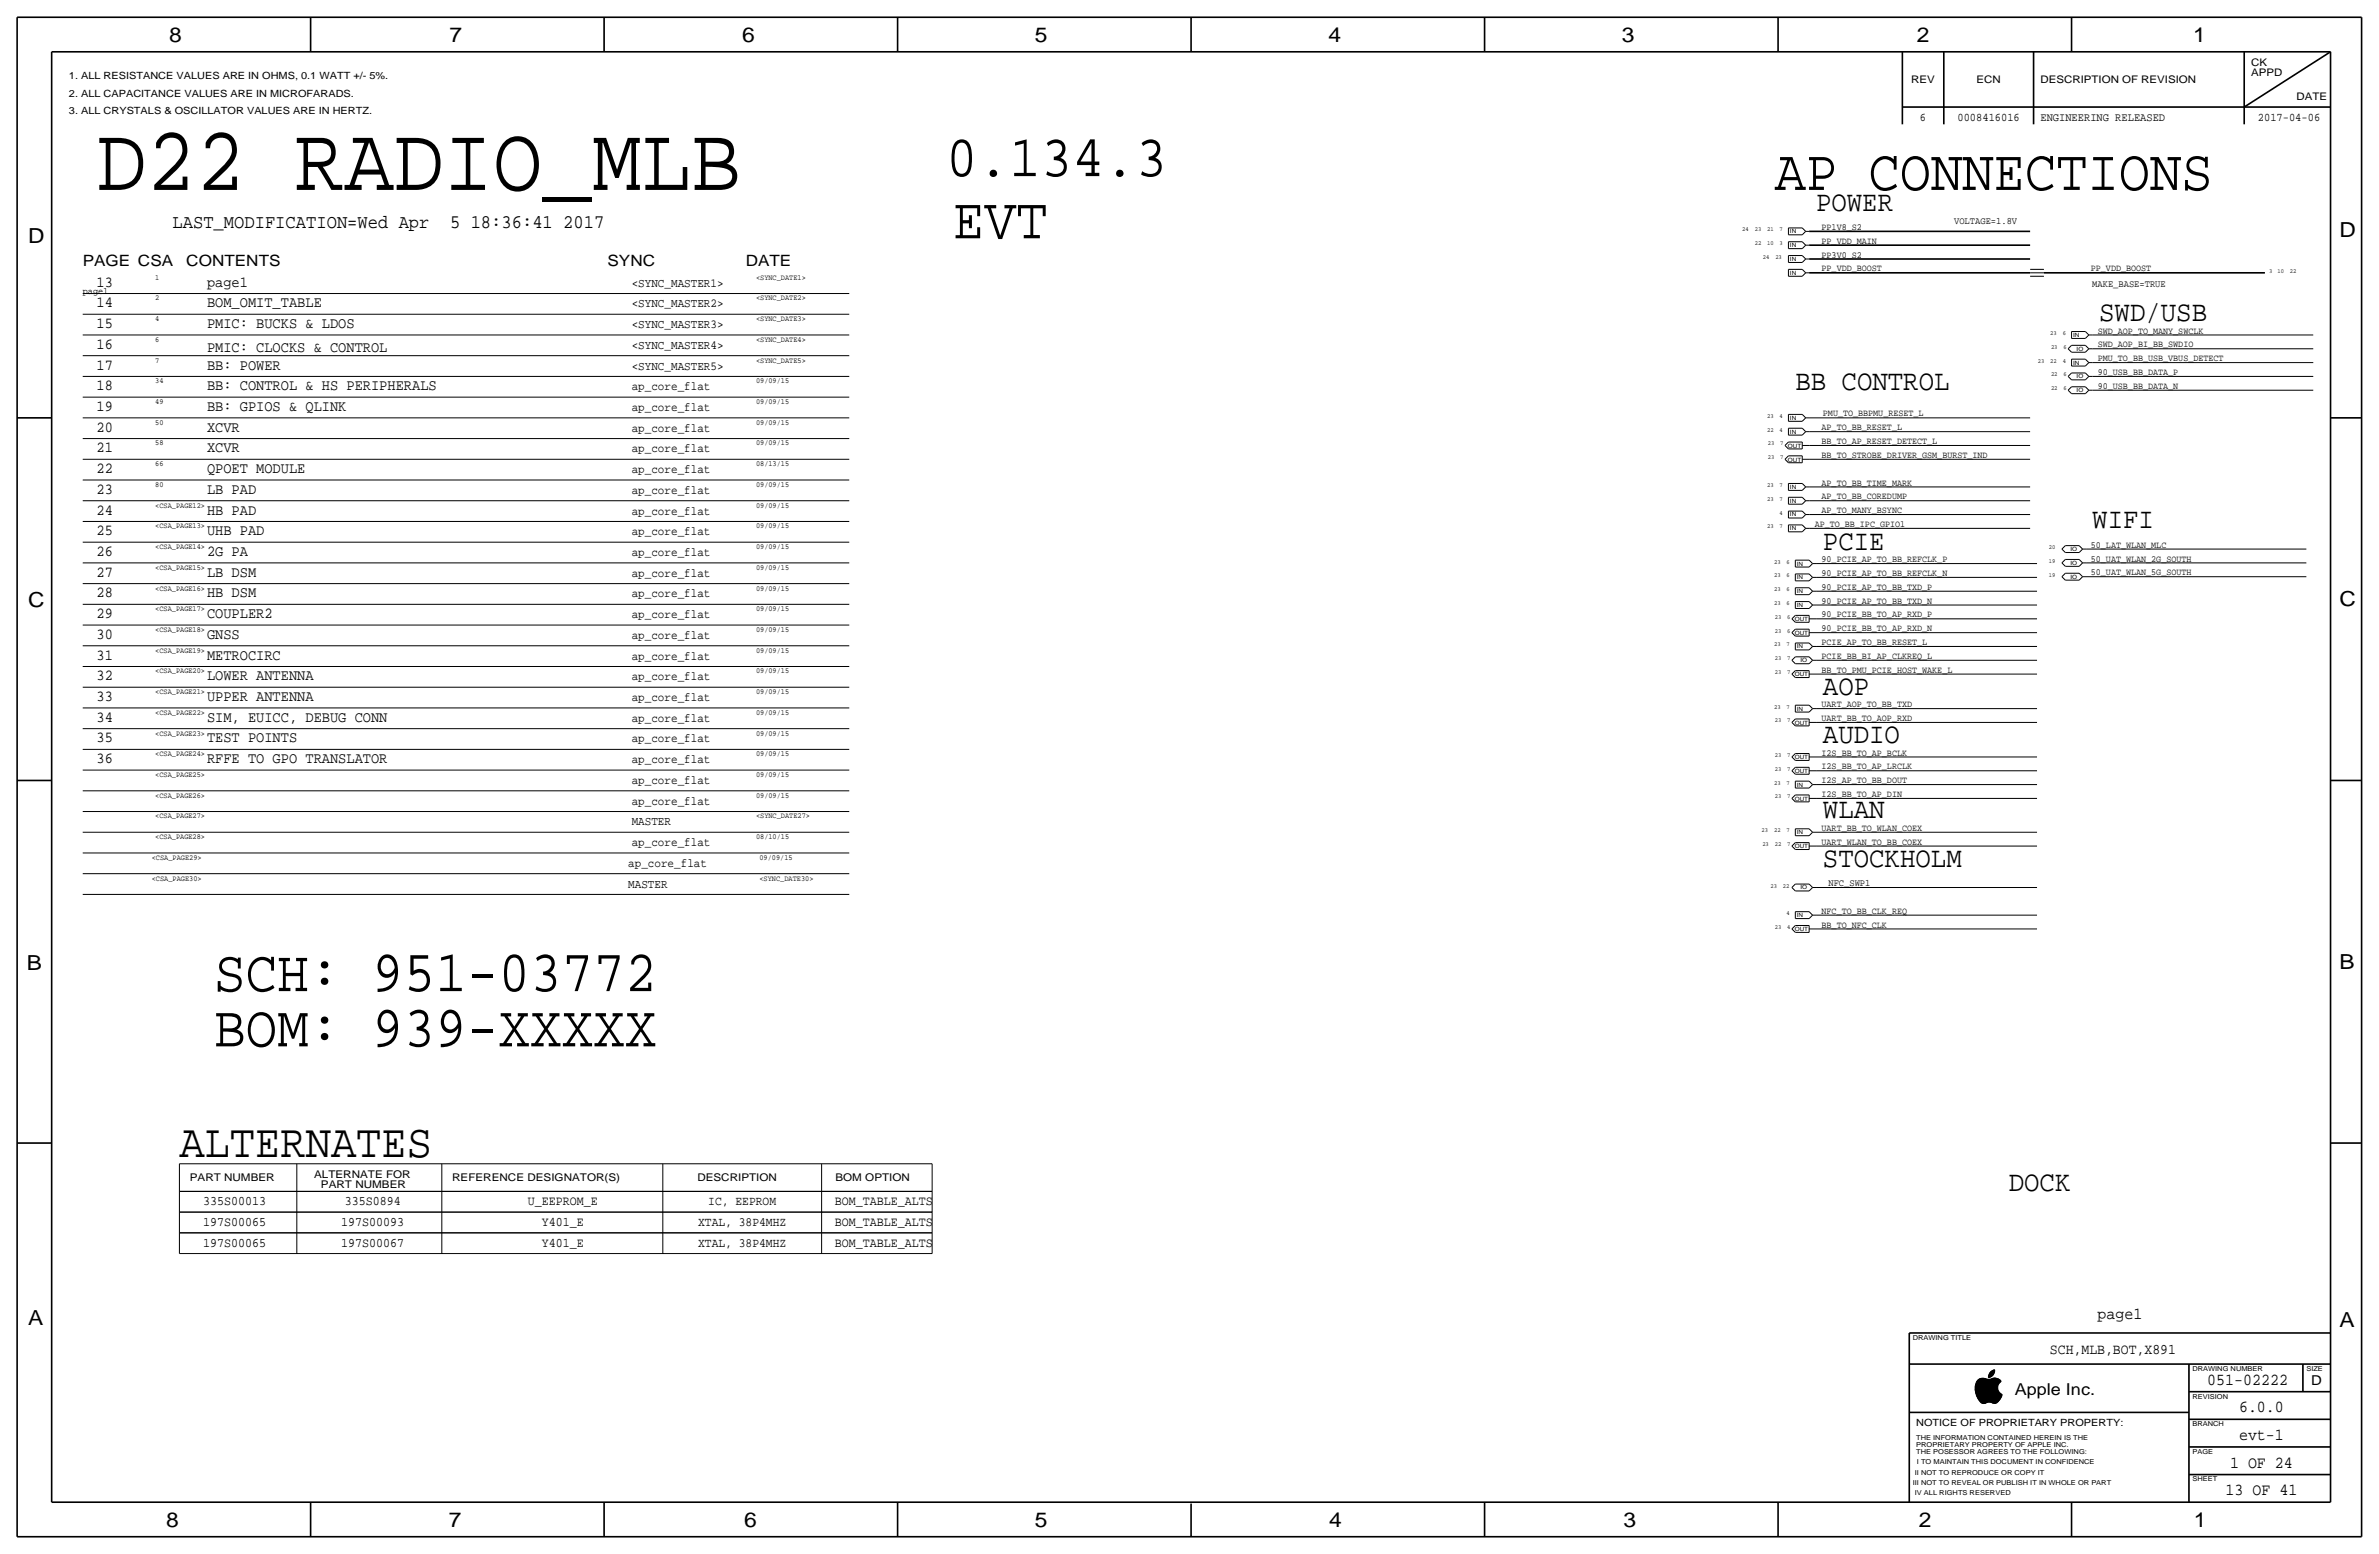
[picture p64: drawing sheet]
<svg xmlns="http://www.w3.org/2000/svg" width="875mm" height="572mm" viewBox="0 0 875 572" stroke-linecap="round" stroke-linejoin="round" font-family="sans-serif">
<defs><g id="words">
<text font-size="34.1" x="35.5" y="69.9">D22 RADIO_MLB</text>
<g font-size="21.7">
<text x="347.9" y="64.8">0.134.3</text>
<text x="350.5" y="87.6">EVT</text>
<text x="78.7" y="364.5">SCH: 951-03772</text>
<text x="78.7" y="384.8">BOM: 939-XXXXX</text>
</g>
<text font-size="21.5" x="652.7" y="69.9">AP CONNECTIONS</text>
<text font-size="17.4" x="66" y="425.5">ALTERNATES</text>
<g font-size="10.6">
<text x="668" y="77.5">POWER</text>
<text x="772.1" y="118.1">SWD/USB</text>
<text x="660.3" y="143.5">BB CONTROL</text>
<text x="769.6" y="194.3">WIFI</text>
<text x="670.5" y="202.2">PCIE</text>
<text x="670.5" y="255.5">AOP</text>
<text x="670.5" y="273.3">AUDIO</text>
<text x="670.5" y="301">WLAN</text>
<text x="670.5" y="318.8">STOCKHOLM</text>
<text x="738.8" y="438.1">DOCK</text>
</g>
<g font-size="7.6">
<text x="62.2" y="15.5">8</text>
<text x="165.3" y="15.5">7</text>
<text x="273" y="15.5">6</text>
<text x="380.7" y="15.5">5</text>
<text x="488.6" y="15.5">4</text>
<text x="596.6" y="15.5">3</text>
<text x="705.1" y="15.5">2</text>
<text x="806.7" y="15.5">1</text>
<text x="10.4" y="89.4">D</text>
<text x="860.5" y="87.1">D</text>
<text x="10.4" y="223.3">C</text>
<text x="860.5" y="222.8">C</text>
<text x="9.8" y="356.6">B</text>
<text x="860.5" y="356.4">B</text>
<text x="10.4" y="487.4">A</text>
<text x="860.5" y="488.2">A</text>
<text x="61.2" y="561.6">8</text>
<text x="165" y="561.6">7</text>
<text x="273.7" y="561.6">6</text>
<text x="380.7" y="561.6">5</text>
<text x="488.9" y="561.6">4</text>
<text x="597.1" y="561.6">3</text>
<text x="705.8" y="561.6">2</text>
<text x="806.9" y="561.6">1</text>
</g>
<g font-size="7.1">
<text x="63.4" y="83.8">LAST_MODIFICATION=Wed Apr</text>
<text x="165.6" y="83.8">5 18:36:41 2017</text>
</g>
<g font-size="6.2">
<text x="771.5" y="485.1">page1</text>
<text x="811.9" y="509.3">051-02222</text>
<text x="823.6" y="519.4">6.0.0</text>
<text x="823.6" y="529.6">evt-1</text>
<text x="820.3" y="539.8">1 OF 24</text>
<text x="818.6" y="549.9">13 OF 41</text>
</g>
<text font-size="6" x="741.1" y="512.9">Apple Inc.</text>
<g font-size="5.7">
<text x="30.4" y="97.8">PAGE CSA</text>
<text x="68.5" y="97.8">CONTENTS</text>
<text x="223.5" y="97.8">SYNC</text>
<text x="274.3" y="97.8">DATE</text>
</g>
<g font-size="5.6">
<text x="35.5" y="105.4">13</text>
<text x="76.1" y="105.4">page1</text>
<text x="35.5" y="113">14</text>
<text x="76.1" y="113">BOM_OMIT_TABLE</text>
<text x="35.5" y="120.6">15</text>
<text x="76.2" y="120.6">PMIC: BUCKS &amp; LDOS</text>
<text x="35.5" y="128.3">16</text>
<text x="76.1" y="129.5">PMIC: CLOCKS &amp; CONTROL</text>
<text x="35.5" y="135.9">17</text>
<text x="76.1" y="135.9">BB: POWER</text>
<text x="35.5" y="143.5">18</text>
<text x="76.1" y="143.5">BB: CONTROL &amp; HS PERIPHERALS</text>
<text x="35.5" y="151.1">19</text>
<text x="76.1" y="151.1">BB: GPIOS &amp; QLINK</text>
<text x="35.5" y="158.7">20</text>
<text x="76.1" y="158.8">XCVR</text>
<text x="35.5" y="166.4">21</text>
<text x="76.1" y="166.4">XCVR</text>
<text x="35.5" y="174">22</text>
<text x="76.1" y="174">QPOET MODULE</text>
<text x="35.5" y="181.6">23</text>
<text x="76.1" y="181.6">LB PAD</text>
<text x="35.5" y="189.2">24</text>
<text x="76.1" y="189.2">HB PAD</text>
<text x="35.5" y="196.9">25</text>
<text x="76.1" y="196.9">UHB PAD</text>
<text x="35.5" y="204.5">26</text>
<text x="76.1" y="204.5">2G PA</text>
<text x="35.5" y="212.1">27</text>
<text x="76.1" y="212.1">LB DSM</text>
<text x="35.5" y="219.7">28</text>
<text x="76.1" y="219.7">HB DSM</text>
<text x="35.5" y="227.3">29</text>
<text x="76.1" y="227.3">COUPLER2</text>
<text x="35.5" y="235">30</text>
<text x="76.2" y="234.9">GNSS</text>
<text x="35.5" y="242.6">31</text>
<text x="76.1" y="242.6">METROCIRC</text>
<text x="35.5" y="250.2">32</text>
<text x="76.2" y="250.2">LOWER ANTENNA</text>
<text x="35.5" y="257.8">33</text>
<text x="76.1" y="257.8">UPPER ANTENNA</text>
<text x="35.5" y="265.4">34</text>
<text x="76.2" y="265.4">SIM, EUICC, DEBUG CONN</text>
<text x="35.5" y="273.1">35</text>
<text x="76.2" y="273.1">TEST POINTS</text>
<text x="35.5" y="280.7">36</text>
<text x="76.1" y="280.7">RFFE TO GPO TRANSLATOR</text>
</g>
<text font-size="5.4" x="754" y="497.8">SCH,MLB,BOT,X891</text>
<text font-size="5" x="850.1" y="509.3">D</text>
<g font-size="4.8">
<text x="74.7" y="443.2">335S00013</text>
<text x="126.8" y="443.2">335S0894</text>
<text x="194.1" y="443.2">U_EEPROM_E</text>
<text x="307" y="443.2">BOM_TABLE_ALTS</text>
<text x="74.7" y="450.9">197S00065</text>
<text x="125.5" y="450.9">197S00093</text>
<text x="199.2" y="450.9">Y401_E</text>
<text x="307" y="450.9">BOM_TABLE_ALTS</text>
<text x="74.7" y="458.5">197S00065</text>
<text x="125.5" y="458.5">197S00067</text>
<text x="199.2" y="458.5">Y401_E</text>
<text x="307" y="458.5">BOM_TABLE_ALTS</text>
</g>
<g font-size="4.7">
<text x="260.5" y="443.2">IC, EEPROM</text>
<text x="256.8" y="450.9">XTAL, 38P4MHZ</text>
<text x="256.8" y="458.5">XTAL, 38P4MHZ</text>
</g>
<g font-size="4.5">
<text x="232.4" y="105.4">&lt;SYNC_MASTER1&gt;</text>
<text x="232.4" y="113">&lt;SYNC_MASTER2&gt;</text>
<text x="232.4" y="120.7">&lt;SYNC_MASTER3&gt;</text>
<text x="232.4" y="128.3">&lt;SYNC_MASTER4&gt;</text>
<text x="232.4" y="135.9">&lt;SYNC_MASTER5&gt;</text>
<text x="232.4" y="143.5">ap_core_flat</text>
<text x="232.4" y="151.1">ap_core_flat</text>
<text x="232.4" y="158.8">ap_core_flat</text>
<text x="232.4" y="166.4">ap_core_flat</text>
<text x="232.4" y="174">ap_core_flat</text>
<text x="232.4" y="181.6">ap_core_flat</text>
<text x="232.4" y="189.2">ap_core_flat</text>
<text x="232.4" y="196.9">ap_core_flat</text>
<text x="232.4" y="204.5">ap_core_flat</text>
<text x="232.4" y="212.1">ap_core_flat</text>
<text x="232.4" y="219.7">ap_core_flat</text>
<text x="232.4" y="227.3">ap_core_flat</text>
<text x="232.4" y="235">ap_core_flat</text>
<text x="232.4" y="242.6">ap_core_flat</text>
<text x="232.4" y="250.2">ap_core_flat</text>
<text x="232.4" y="257.8">ap_core_flat</text>
<text x="232.4" y="265.4">ap_core_flat</text>
<text x="232.4" y="273.1">ap_core_flat</text>
<text x="232.4" y="280.7">ap_core_flat</text>
<text x="232.4" y="288.3">ap_core_flat</text>
<text x="232.4" y="295.9">ap_core_flat</text>
<text x="232.4" y="303.5">MASTER</text>
<text x="232.4" y="311.2">ap_core_flat</text>
<text x="231.1" y="318.8">ap_core_flat</text>
<text x="231.1" y="326.4">MASTER</text>
</g>
<g font-size="4.3">
<text x="706.2" y="44.5">6</text>
<text x="720" y="44.5">0008416016</text>
<text x="750.5" y="44.5">ENGINEERING RELEASED</text>
<text x="830.5" y="44.5">2017-04-06</text>
</g>
<g font-size="3.9">
<text x="69.8" y="434.3">PART NUMBER</text>
<text x="115.5" y="433.1">ALTERNATE FOR</text>
<text x="118.1" y="436.9">PART NUMBER</text>
<text x="166.3" y="434.3">REFERENCE DESIGNATOR(S)</text>
<text x="256.5" y="434.3">DESCRIPTION</text>
<text x="307.3" y="434.3">BOM OPTION</text>
</g>
<g font-size="3.8">
<text x="828" y="24.1">CK</text>
<text x="828" y="27.9">APPD</text>
<text x="703" y="30.5">REV</text>
<text x="727" y="30.5">ECN</text>
<text x="750.5" y="30.5">DESCRIPTION OF REVISION</text>
<text x="844.7" y="36.8">DATE</text>
</g>
<g font-size="3.7">
<text x="25.3" y="29.2">1. ALL RESISTANCE VALUES ARE IN OHMS, 0.1 WATT +/- 5%.</text>
<text x="25.3" y="35.6">2. ALL CAPACITANCE VALUES ARE IN MICROFARADS.</text>
<text x="25.3" y="41.9">3. ALL CRYSTALS &amp; OSCILLATOR VALUES ARE IN HERTZ.</text>
<text x="704.8" y="524.5">NOTICE OF PROPRIETARY PROPERTY:</text>
</g>
<g font-size="3.6">
<text x="718.8" y="82.6">VOLTAGE=1.8V</text>
<text x="769.6" y="105.4">MAKE_BASE=TRUE</text>
<text x="672.5" y="325.9">NFC_SWP1</text>
</g>
<g font-size="3.5">
<text x="670" y="89.7">PP_VDD_MAIN</text>
<text x="670" y="84.6">PP1V8_S2</text>
<text x="670" y="94.7">PP3V0_S2</text>
<text x="670" y="99.8">PP_VDD_BOOST</text>
<text x="769.1" y="99.8">PP_VDD_BOOST</text>
<text x="30.4" y="108">page1</text>
<text x="771.6" y="122.7">SWD_AOP_TO_MANY_SWCLK</text>
<text x="771.6" y="127.8">SWD_AOP_BI_BB_SWDIO</text>
<text x="771.6" y="137.9">90_USB_BB_DATA_P</text>
<text x="771.6" y="132.8">PMU_TO_BB_USB_VBUS_DETECT</text>
<text x="771.6" y="143">90_USB_BB_DATA_N</text>
<text x="670.5" y="153.2">PMU_TO_BBPMU_RESET_L</text>
<text x="670" y="158.2">AP_TO_BB_RESET_L</text>
<text x="670" y="163.3">BB_TO_AP_RESET_DETECT_L</text>
<text x="670" y="168.4">BB_TO_STROBE_DRIVER_GSM_BURST_IND</text>
<text x="670" y="178.6">AP_TO_BB_TIME_MARK</text>
<text x="670" y="183.6">AP_TO_BB_COREDUMP</text>
<text x="670" y="188.7">AP_TO_MANY_BSYNC</text>
<text x="667.5" y="193.8">AP_TO_BB_IPC_GPIO1</text>
<text x="769.1" y="201.4">50_LAT_WLAN_MLC</text>
<text x="670" y="206.8">90_PCIE_AP_TO_BB_REFCLK_P</text>
<text x="769.1" y="206.5">50_UAT_WLAN_2G_SOUTH</text>
<text x="670" y="211.8">90_PCIE_AP_TO_BB_REFCLK_N</text>
<text x="769.1" y="211.6">50_UAT_WLAN_5G_SOUTH</text>
<text x="670" y="222">90_PCIE_AP_TO_BB_TXD_N</text>
<text x="670" y="216.9">90_PCIE_AP_TO_BB_TXD_P</text>
<text x="670" y="227.1">90_PCIE_BB_TO_AP_RXD_P</text>
<text x="670" y="232.2">90_PCIE_BB_TO_AP_RXD_N</text>
<text x="670" y="237.2">PCIE_AP_TO_BB_RESET_L</text>
<text x="670" y="242.3">PCIE_BB_BI_AP_CLKREQ_L</text>
<text x="670" y="247.4">BB_TO_PMU_PCIE_HOST_WAKE_L</text>
<text x="670" y="260.1">UART_AOP_TO_BB_TXD</text>
<text x="670" y="265.2">UART_BB_TO_AOP_RXD</text>
<text x="670" y="277.9">I2S_BB_TO_AP_BCLK</text>
<text x="670" y="283">I2S_BB_TO_AP_LRCLK</text>
<text x="670" y="293.1">I2S_BB_TO_AP_DIN</text>
<text x="670" y="288">I2S_AP_TO_BB_DOUT</text>
<text x="670" y="305.6">UART_BB_TO_WLAN_COEX</text>
<text x="670" y="310.6">UART_WLAN_TO_BB_COEX</text>
<text x="670" y="341.1">BB_TO_NFC_CLK</text>
<text x="670" y="336">NFC_TO_BB_CLK_REQ</text>
</g>
<g font-size="2.9">
<text x="57.1" y="102.9">1</text>
<text x="278.1" y="102.9">&lt;SYNC_DATE1&gt;</text>
<text x="57.1" y="110.5">2</text>
<text x="278.1" y="110.5">&lt;SYNC_DATE2&gt;</text>
<text x="57.1" y="118.1">4</text>
<text x="278.1" y="118.1">&lt;SYNC_DATE3&gt;</text>
<text x="57.1" y="125.7">6</text>
<text x="278.1" y="125.7">&lt;SYNC_DATE4&gt;</text>
<text x="57.1" y="133.4">7</text>
<text x="278.1" y="133.4">&lt;SYNC_DATE5&gt;</text>
<text x="57.1" y="141">34</text>
<text x="278.1" y="141">09/09/15</text>
<text x="57.1" y="148.6">49</text>
<text x="278.1" y="148.6">09/09/15</text>
<text x="57.1" y="156.2">50</text>
<text x="278.1" y="156.2">09/09/15</text>
<text x="57.1" y="163.8">58</text>
<text x="278.1" y="163.8">09/09/15</text>
<text x="57.1" y="171.4">66</text>
<text x="278.1" y="171.5">08/13/15</text>
<text x="57.1" y="179.1">80</text>
<text x="278.1" y="179.1">09/09/15</text>
<text x="57.1" y="186.7">&lt;CSA_PAGE12&gt;</text>
<text x="278.1" y="186.7">09/09/15</text>
<text x="57.1" y="194.3">&lt;CSA_PAGE13&gt;</text>
<text x="278.1" y="194.3">09/09/15</text>
<text x="57.1" y="201.9">&lt;CSA_PAGE14&gt;</text>
<text x="278.1" y="201.9">09/09/15</text>
<text x="57.1" y="209.6">&lt;CSA_PAGE15&gt;</text>
<text x="278.1" y="209.6">09/09/15</text>
<text x="57.1" y="217.2">&lt;CSA_PAGE16&gt;</text>
<text x="278.1" y="217.2">09/09/15</text>
<text x="57.1" y="224.8">&lt;CSA_PAGE17&gt;</text>
<text x="278.1" y="224.8">09/09/15</text>
<text x="57.1" y="232.4">&lt;CSA_PAGE18&gt;</text>
<text x="278.1" y="232.4">09/09/15</text>
<text x="57.1" y="240">&lt;CSA_PAGE19&gt;</text>
<text x="278.1" y="240">09/09/15</text>
<text x="57.1" y="247.7">&lt;CSA_PAGE20&gt;</text>
<text x="278.1" y="247.7">09/09/15</text>
<text x="57.1" y="255.3">&lt;CSA_PAGE21&gt;</text>
<text x="278.1" y="255.3">09/09/15</text>
<text x="57.1" y="262.9">&lt;CSA_PAGE22&gt;</text>
<text x="278.1" y="262.9">09/09/15</text>
<text x="57.1" y="270.5">&lt;CSA_PAGE23&gt;</text>
<text x="278.1" y="270.5">09/09/15</text>
<text x="57.1" y="278.1">&lt;CSA_PAGE24&gt;</text>
<text x="278.1" y="278.1">09/09/15</text>
<text x="57.1" y="285.8">&lt;CSA_PAGE25&gt;</text>
<text x="278.1" y="285.8">09/09/15</text>
<text x="57.1" y="293.4">&lt;CSA_PAGE26&gt;</text>
<text x="278.1" y="293.4">09/09/15</text>
<text x="57.1" y="301">&lt;CSA_PAGE27&gt;</text>
<text x="278.1" y="301">&lt;SYNC_DATE27&gt;</text>
<text x="57.1" y="308.6">&lt;CSA_PAGE28&gt;</text>
<text x="278.1" y="308.6">08/10/15</text>
<text x="55.8" y="316.2">&lt;CSA_PAGE29&gt;</text>
<text x="279.3" y="316.2">09/09/15</text>
<text x="55.8" y="323.9">&lt;CSA_PAGE30&gt;</text>
<text x="279.3" y="323.9">&lt;SYNC_DATE30&gt;</text>
</g>
<g font-size="2.5">
<text x="703.5" y="492.8">DRAWING TITLE</text>
<text x="806.4" y="504.2">DRAWING NUMBER</text>
<text x="848.3" y="504.2">SIZE</text>
<text x="806.4" y="514.4">REVISION</text>
<text x="806.4" y="524.5">BRANCH</text>
<text x="704.8" y="532.1">PROPRIETARY PROPERTY OF APPLE INC.</text>
<text x="704.8" y="529.6">THE INFORMATION CONTAINED HEREIN IS THE</text>
<text x="704.8" y="534.7">THE POSESSOR AGREES TO THE FOLLOWING:</text>
<text x="705.1" y="538.5">I TO MAINTAIN THIS DOCUMENT IN CONFIDENCE</text>
<text x="806.4" y="534.7">PAGE</text>
<text x="704.3" y="542.3">II NOT TO REPRODUCE OR COPY IT</text>
<text x="806.4" y="544.8">SHEET</text>
<text x="703.5" y="546.1">III NOT TO REVEAL OR PUBLISH IT IN WHOLE OR PART</text>
<text x="704.3" y="549.9">IV ALL RIGHTS RESERVED</text>
</g>
<g font-size="2.3">
<text x="640.9" y="85.1">24</text>
<text x="645.4" y="85.1">23</text>
<text x="650" y="85.1">21</text>
<text x="654.6" y="85.1">7</text>
<text x="645.4" y="90.2">22</text>
<text x="648.4" y="95.2">24</text>
<text x="650" y="90.2">10</text>
<text x="653" y="95.2">23</text>
<text x="654.6" y="90.2">3</text>
<text x="834.6" y="100.3">3</text>
<text x="837.7" y="100.3">10</text>
<text x="842.2" y="100.3">22</text>
<text x="754.1" y="123.2">23</text>
<text x="758.7" y="123.2">6</text>
<text x="754.4" y="128.3">23</text>
<text x="759" y="128.3">6</text>
<text x="749.6" y="133.3">23</text>
<text x="754.1" y="133.3">22</text>
<text x="758.7" y="133.3">4</text>
<text x="754.4" y="143.5">22</text>
<text x="754.4" y="138.4">22</text>
<text x="759" y="143.5">6</text>
<text x="759" y="138.4">6</text>
<text x="650" y="153.7">23</text>
<text x="654.6" y="153.7">4</text>
<text x="650" y="158.7">22</text>
<text x="654.6" y="158.7">4</text>
<text x="650.2" y="163.8">23</text>
<text x="654.8" y="163.8">7</text>
<text x="650.2" y="168.9">23</text>
<text x="654.8" y="168.9">7</text>
<text x="650" y="179.1">23</text>
<text x="654.6" y="179.1">7</text>
<text x="650" y="184.1">23</text>
<text x="654.6" y="184.1">7</text>
<text x="654.6" y="189.2">4</text>
<text x="650" y="194.3">23</text>
<text x="654.6" y="194.3">7</text>
<text x="753.6" y="201.9">20</text>
<text x="652.5" y="207.3">23</text>
<text x="657.1" y="207.3">6</text>
<text x="753.6" y="207">19</text>
<text x="652.5" y="212.3">23</text>
<text x="657.1" y="212.3">6</text>
<text x="753.6" y="212.1">19</text>
<text x="652.5" y="217.4">23</text>
<text x="657.1" y="217.4">6</text>
<text x="652.5" y="222.5">23</text>
<text x="652.8" y="227.6">23</text>
<text x="657.1" y="222.5">6</text>
<text x="657.4" y="227.6">6</text>
<text x="652.8" y="232.7">23</text>
<text x="657.4" y="232.7">6</text>
<text x="652.5" y="237.7">23</text>
<text x="657.1" y="237.7">7</text>
<text x="652.8" y="242.8">23</text>
<text x="657.4" y="242.8">7</text>
<text x="652.8" y="247.9">23</text>
<text x="657.4" y="247.9">7</text>
<text x="652.5" y="260.6">23</text>
<text x="657.1" y="260.6">7</text>
<text x="652.8" y="265.7">23</text>
<text x="657.4" y="265.7">7</text>
<text x="652.8" y="278.4">23</text>
<text x="657.4" y="278.4">7</text>
<text x="652.8" y="283.5">23</text>
<text x="657.4" y="283.5">7</text>
<text x="652.5" y="288.5">23</text>
<text x="652.8" y="293.6">23</text>
<text x="657.1" y="288.5">7</text>
<text x="657.4" y="293.6">7</text>
<text x="648" y="306.1">23</text>
<text x="648.2" y="311.1">23</text>
<text x="652.5" y="306.1">22</text>
<text x="652.8" y="311.1">22</text>
<text x="657.1" y="306.1">7</text>
<text x="657.4" y="311.1">7</text>
<text x="651.2" y="326.4">23</text>
<text x="655.8" y="326.4">22</text>
<text x="652.8" y="341.6">23</text>
<text x="657.1" y="336.5">4</text>
<text x="657.4" y="341.6">4</text>
</g>
<g font-size="2.1">
<text x="658.4" y="85.8">IN</text>
<text x="658.4" y="90.9">IN</text>
<text x="658.4" y="96">IN</text>
<text x="658.4" y="101">IN</text>
<text x="762.5" y="123.9">IN</text>
<text x="763.8" y="129">IO</text>
<text x="762.5" y="134.1">IN</text>
<text x="763.8" y="139.1">IO</text>
<text x="763.8" y="144.2">IO</text>
<text x="658.4" y="154.4">IN</text>
<text x="658.4" y="159.5">IN</text>
<text x="657.6" y="164.6">OUT</text>
<text x="657.6" y="169.7">OUT</text>
<text x="658.4" y="179.8">IN</text>
<text x="658.4" y="184.9">IN</text>
<text x="658.4" y="189.9">IN</text>
<text x="658.4" y="195">IN</text>
<text x="761.5" y="202.6">IO</text>
<text x="660.9" y="208">IN</text>
<text x="761.5" y="207.7">IO</text>
<text x="660.9" y="213.1">IN</text>
<text x="761.5" y="212.8">IO</text>
<text x="660.9" y="218.1">IN</text>
<text x="660.9" y="223.2">IN</text>
<text x="660.1" y="228.4">OUT</text>
<text x="660.1" y="233.5">OUT</text>
<text x="660.9" y="238.5">IN</text>
<text x="662.2" y="243.5">IO</text>
<text x="660.1" y="248.7">OUT</text>
<text x="660.9" y="261.3">IN</text>
<text x="660.1" y="266.5">OUT</text>
<text x="660.1" y="279.2">OUT</text>
<text x="660.1" y="284.3">OUT</text>
<text x="660.9" y="289.3">IN</text>
<text x="660.1" y="294.4">OUT</text>
<text x="660.1" y="312">OUT</text>
<text x="660.9" y="306.8">IN</text>
<text x="662.2" y="327.1">IO</text>
<text x="660.9" y="337.3">IN</text>
<text x="660.1" y="342.4">OUT</text>
</g>
</g></defs>
<g fill="none" stroke="#000" stroke-width=".37">
<path d="M657.8 99.1h5.1zM657.8 99.1v2.5zM657.8 88.9h5.1zM657.8 88.9v2.5zM657.8 91.4h5.1zM657.8 83.8h5.1zM657.8 83.8v2.6zM657.8 86.4h5.1zM657.8 94h5.1zM657.8 94v2.5zM657.8 96.5h5.1zM662.9 96.5l1.3-1.2z"/>
<path d="M662.9 99.1l1.3 1.2zM662.9 88.9l1.3 1.3zM662.9 83.8l1.3 1.3zM662.9 94l1.3 1.3zM664.2 90.2h1.2zM664.2 85.1h1.2zM664.2 95.3h1.2zM664.2 90.2l-1.3 1.2zM664.2 85.1l-1.3 1.3zM746.7 99.1h5.1zM30.4 115.6h282zM30.4 108h282z"/>
<path d="M657.8 101.6h5.1zM664.2 100.3h1.2zM664.2 100.3l-1.3 1.3zM746.7 101.6h5.1zM746.7 100.3h5.1zM30.4 138.4h282zM30.4 130.8h282zM30.4 123.2h282zM760.7 138.4l1.2-1.2zM760.7 128.3l1.2 1.2zM760.7 138.4l1.2 1.3zM761.9 132.1h5.1z"/>
<path d="M761.9 132.1v2.5zM761.9 134.6h5.1zM761.9 121.9h5.1zM761.9 121.9v2.6zM761.9 124.5h5.1zM761.9 127l-1.2 1.3zM761.9 129.5h5.1zM761.9 127h5.1zM761.9 139.7h5.1zM761.9 137.2h5.1zM767 129.5l1.3-1.2zM767 132.1l1.3 1.3z"/>
<path d="M767 121.9l1.3 1.3zM767 127l1.3 1.3zM767 137.2l1.3 1.2zM768.3 133.4l-1.3 1.2zM768.3 123.2l-1.3 1.3zM768.3 128.3h1.3zM768.3 138.4l-1.3 1.3zM768.3 138.4h1.3zM768.3 133.4h1.3zM768.3 123.2h1.3zM769.6 133.4h81.2zM769.6 123.2h81.2z"/>
<path d="M769.6 128.3h81.2zM769.6 138.4h81.2zM30.4 153.7h282zM30.4 146.1h282zM657.8 152.4h5.1zM657.8 152.4v2.5zM657.8 154.9h5.1zM657.8 157.5h5.1zM657.8 157.5v2.5zM662.9 152.4l1.3 1.3zM662.9 157.5l1.3 1.3zM664.2 153.7h1.2z"/>
<path d="M664.2 158.8h1.2zM664.2 153.7l-1.3 1.2zM665.4 153.7h81.3zM665.4 158.8h81.3zM760.7 143.5l1.2 1.3zM761.9 142.2l-1.2 1.3zM761.9 144.8h5.1zM761.9 142.2h5.1zM767 142.2l1.3 1.3zM768.3 143.5l-1.3 1.3zM768.3 143.5h1.3zM769.6 143.5h81.2z"/>
<path d="M30.4 176.5h282zM30.4 168.9h282zM30.4 161.3h282zM656.5 168.9l1.3-1.3zM656.5 168.9l1.3 1.3zM656.5 163.8l1.3 1.3zM657.8 162.6l-1.3 1.2zM657.8 160h5.1zM657.8 177.8h5.1zM657.8 177.8v2.5zM657.8 167.6h5.1zM657.8 170.2h5.1z"/>
<path d="M657.8 162.6h5.1zM657.8 165.1h5.1zM662.9 160l1.3-1.2zM662.9 168.9h2.5zM662.9 167.6v2.6zM662.9 163.8h2.5zM662.9 162.6v2.5zM662.9 177.8l1.3 1.3zM664.2 179.1h1.2zM664.2 179.1l-1.3 1.2zM665.4 168.9h81.3zM665.4 163.8h81.3z"/>
<path d="M665.4 179.1h81.3zM30.4 199.4h282zM30.4 191.8h282zM30.4 184.2h282zM657.8 188h5.1zM657.8 188v2.5zM657.8 190.5h5.1zM657.8 182.9h5.1zM657.8 182.9v2.5zM657.8 185.4h5.1zM657.8 180.3h5.1zM657.8 193h5.1z"/>
<path d="M657.8 193v2.6zM657.8 195.6h5.1zM662.9 195.6l1.3-1.3zM662.9 188l1.3 1.2zM662.9 182.9l1.3 1.3zM662.9 193l1.3 1.3zM664.2 189.2h1.2zM664.2 184.2h1.2zM664.2 194.3h1.2zM664.2 189.2l-1.3 1.3zM664.2 184.2l-1.3 1.2zM665.4 189.2h81.3z"/>
<path d="M665.4 184.2h81.3zM665.4 194.3h81.3zM30.4 214.6h282zM30.4 207h282zM660.3 206h5.1zM660.3 206v2.5zM660.3 208.5h5.1zM660.3 211.1h5.1zM660.3 211.1v2.5zM660.3 213.6h5.1zM660.3 216.2h5.1zM660.3 216.2v2.5z"/>
<path d="M660.3 218.7h5.1zM665.4 218.7l1.3-1.3zM665.4 206l1.3 1.3zM665.4 211.1l1.3 1.2zM665.4 216.2l1.3 1.2zM666.7 207.3l-1.3 1.2zM666.7 212.3l-1.3 1.3zM666.7 207.3h1.3zM666.7 212.3h1.3zM666.7 217.4h1.3zM668 207.3h81.2zM668 212.3h81.2z"/>
<path d="M668 217.4h81.2zM758.4 212.1l1.3 1.3zM758.4 207l1.3 1.3zM758.4 201.9l1.3 1.3zM758.4 207l1.3-1.3zM759.7 213.4h5zM759.7 210.8h5zM759.7 208.3h5zM759.7 205.7h5zM759.7 203.2h5zM759.7 200.7h5zM759.7 210.8l-1.3 1.3z"/>
<path d="M759.7 200.7l-1.3 1.2zM764.7 210.8l1.3 1.3zM764.7 205.7l1.3 1.3zM764.7 200.7l1.3 1.2zM766 212.1l-1.3 1.3zM766 212.1h1.3zM766 207l-1.3 1.3zM766 207h1.3zM766 201.9l-1.3 1.3zM766 201.9h1.3zM767.3 212.1h81zM767.3 207h81z"/>
<path d="M767.3 201.9h81zM30.4 237.5h282zM30.4 229.9h282zM30.4 222.3h282zM659.1 227.6l1.2-1.3zM659.1 232.7l1.2-1.3zM659.1 227.6l1.2 1.3zM659.1 232.7l1.2 1.2zM660.3 221.2h5.1zM660.3 221.2v2.6zM660.3 223.8h5.1zM660.3 236.5h5.1z"/>
<path d="M660.3 236.5v2.5zM660.3 239h5.1zM660.3 226.3h5.1zM660.3 228.9h5.1zM660.3 231.4h5.1zM660.3 233.9h5.1zM665.4 239l1.3-1.3zM665.4 227.6h2.6zM665.4 226.3v2.6zM665.4 221.2l1.3 1.3zM665.4 236.5l1.3 1.2zM665.4 232.7h2.6z"/>
<path d="M665.4 231.4v2.5zM666.7 222.5l-1.3 1.3zM666.7 222.5h1.3zM666.7 237.7h1.3zM668 227.6h81.2zM668 222.5h81.2zM668 237.7h81.2zM668 232.7h81.2zM30.4 252.7h282zM30.4 245.1h282zM659.1 242.8l1.2-1.2zM659.1 242.8l1.2 1.3z"/>
<path d="M659.1 247.9l1.2 1.3zM660.3 259.3h5.1zM660.3 259.3v2.6zM660.3 246.6l-1.2 1.3zM660.3 244.1h5.1zM660.3 241.6h5.1zM660.3 246.6h5.1zM660.3 249.2h5.1zM665.4 259.3l1.3 1.3zM665.4 241.6l1.3 1.2zM665.4 247.9h2.6zM665.4 246.6v2.6z"/>
<path d="M666.7 242.8l-1.3 1.3zM666.7 242.8h1.3zM668 242.8h81.2zM668 247.9h81.2zM30.4 275.6h282zM30.4 268h282zM30.4 260.4h282zM659.1 278.4l1.2-1.3zM659.1 278.4l1.2 1.3zM659.1 265.7l1.2 1.3zM660.3 261.9h5.1zM660.3 264.4l-1.2 1.3z"/>
<path d="M660.3 277.1h5.1zM660.3 279.7h5.1zM660.3 264.4h5.1zM660.3 267h5.1zM665.4 261.9l1.3-1.3zM665.4 278.4h2.6zM665.4 277.1v2.6zM665.4 265.7h2.6zM665.4 264.4v2.6zM666.7 260.6h1.3zM668 260.6h81.2zM668 278.4h81.2z"/>
<path d="M668 265.7h81.2zM30.4 298.5h282zM30.4 290.8h282zM30.4 283.2h282zM659.1 283.5l1.2 1.2zM659.1 293.6l1.2 1.3zM660.3 287.3h5.1zM660.3 287.3v2.5zM660.3 289.8h5.1zM660.3 282.2l-1.2 1.3zM660.3 292.4l-1.2 1.2zM660.3 282.2h5.1z"/>
<path d="M660.3 284.7h5.1zM660.3 292.4h5.1zM660.3 294.9h5.1zM665.4 289.8l1.3-1.3zM665.4 287.3l1.3 1.2zM665.4 283.5h2.6zM665.4 282.2v2.5zM665.4 293.6h2.6zM665.4 292.4v2.5zM666.7 288.5h1.3zM668 288.5h81.2zM668 283.5h81.2z"/>
<path d="M668 293.6h81.2zM30.4 313.7h282zM30.4 306.1h282zM659.1 311.2l1.2-1.3zM659.1 311.2l1.2 1.2zM660.3 304.8h5.1zM660.3 304.8v2.5zM660.3 307.3h5.1zM660.3 309.9h5.1zM660.3 312.4h5.1zM665.4 304.8l1.3 1.3zM665.4 311.2h2.6z"/>
<path d="M665.4 309.9v2.5zM666.7 306.1l-1.3 1.2zM666.7 306.1h1.3zM668 306.1h81.2zM668 311.2h81.2zM30.4 328.9h282zM30.4 321.3h282zM659.1 326.4l1.2-1.3zM659.1 326.4l1.2 1.3zM660.3 335.3h5.1zM660.3 335.3v2.5zM660.3 337.8h5.1z"/>
<path d="M660.3 327.7h5.1zM660.3 325.1h5.1zM665.4 327.7l1.3-1.3zM665.4 325.1l1.3 1.3zM665.4 335.3l1.3 1.3zM666.7 326.4h1.3zM666.7 336.6l-1.3 1.2zM666.7 336.6h1.3zM668 326.4h81.2zM668 336.6h81.2zM659.1 341.6l1.2 1.3zM660.3 340.4l-1.2 1.2z"/>
<path d="M660.3 340.4h5.1zM660.3 342.9h5.1zM665.4 341.6h2.6zM665.4 340.4v2.5zM668 341.6h81.2zM66 428v10.2zM66 438.1v7.7zM66 428h276.8zM66 438.1h276.8zM109.2 428v10.2zM109.2 438.1v7.7zM162.5 428v10.2z"/>
<path d="M162.5 438.1v7.7zM243.8 428v10.2zM243.8 438.1v7.7zM302.2 428v10.2zM302.2 438.1v7.7zM342.8 428v10.2zM342.8 438.1v7.7zM66 453.4v7.6zM66 445.8v7.6zM66 445.8h276.8zM66 453.4h276.8zM109.2 453.4v7.6z"/>
<path d="M109.2 445.8v7.6zM162.5 453.4v7.6zM162.5 445.8v7.6zM243.8 453.4v7.6zM243.8 445.8v7.6zM302.2 453.4v7.6zM302.2 445.8v7.6zM342.8 453.4v7.6zM342.8 445.8v7.6zM66 461h276.8zM726.5 511.1h8.3zM726.5 511h8.3z"/>
<path d="M726.5 510.1h8.3zM726.5 510.9h8.3zM726.5 510.6h8.3zM726.5 510.8h8.3zM726.5 510.7h8.3zM726.5 511.2h8.4zM726.5 511.3h8.4zM726.5 511.4h8.5zM726.5 510.4h8.2zM726.5 510.5h8.2zM726.5 510.3h8.2zM726.5 510.2h8.2z"/>
<path d="M726.5 511.6h8.5zM726.5 511.7h8.6zM726.5 511.8h8.7zM726.5 509.7h8.3zM726.5 509.9h8.3zM726.5 510h8.3zM726.5 509.8h8.3zM726.5 511.5h8.5zM726.6 512h8.7zM726.6 512.1h8.8zM726.6 511.9h8.6zM726.6 509.5h8.3z"/>
<path d="M726.6 509.6h8.3zM726.6 509.3h8.4zM726.6 509.4h8.3zM726.6 512.2h8.9zM726.6 509.2h8.4zM726.7 512.3h8.9zM726.7 509.1h8.3zM726.7 512.4h9zM726.7 509h8.4zM726.7 512.6h9.3zM726.7 508.9h8.5zM726.7 512.5h9.1z"/>
<path d="M726.8 512.7h9.4zM726.8 512.8h9.6zM726.8 508.8h8.5zM726.8 508.7h8.5zM726.8 508.6h8.6zM726.8 512.9h9.6zM726.9 513.1h9.4zM726.9 513h9.5zM726.9 513.2h9.4zM726.9 508.5h8.6zM727 508.3h8.7zM727 513.3h9.3z"/>
<path d="M727 508.4h8.6zM727 513.4h9.2zM727 508.2h8.8zM727.1 513.5h9.1zM727.1 508.1h8.9zM727.2 513.6h9zM727.2 507.9h8.8zM727.2 513.7h8.9zM727.3 507.8h8.6zM727.3 513.8h8.8zM727.3 514h8.7zM727.3 507.7h8.5z"/>
<path d="M727.3 513.9h8.7zM727.4 514.1h8.5zM727.4 507.6h8.4zM727.5 514.2h8.4zM727.5 507.5h8.2zM727.5 514.4h8.3zM727.6 514.5h8.1zM727.6 507.4h7.9zM727.7 514.6h8zM727.7 514.7h7.9zM727.7 507.3h7.7zM727.8 514.8h7.7z"/>
<path d="M727.9 514.9h7.6zM727.9 507.2h3.1zM727.9 515h7.5zM728 515.1h7.3zM728 507.1h2.6zM728.1 515.2h7.1zM728.2 507.1l1.8-.2a3.7 3.7 0 0 0 3.2-.1 2.44 2.44 0 0 1 2.8 1.3 2.72 2.72 0 0 0 .4 4.8l-.6 1.5-1.1 1.3M728.2 515.3h6.9zM728.2 507a4.7 4.7 0 0 0-1.2 6.3l1.8 2.7 .8 .2 1-.3M728.3 515.4h6.7zM728.3 507h2.1zM728.4 515.5h6.5z"/>
<path d="M728.5 515.6h6.3zM728.6 515.7h2.5zM728.6 506.9h1.4zM728.7 515.8h2.1zM728.8 515.9h1.9zM728.9 516h1.6zM729.2 516.1h1zM731.4 506.4h.8zM731.4 506.5h.6zM731.4 506.6h.4zM731.4 506h1.4zM731.4 506.2h1.1z"/>
<path d="M731.4 506.3h1zM731.4 506.1h1.3zM731.5 505.8h1.5zM731.5 505.9h1.4zM731.5 505.7h1.6zM731.5 505.6h1.7zM731.6 505.5h1.6zM731.6 505.4h1.7zM731.7 505.3h1.6zM731.7 505.2h1.7zM731.8 505.1h1.7zM731.8 505h1.7z"/>
<path d="M731.9 504.9h1.6zM732 504.7h1.6zM732.1 504.6h1.5zM732.1 507.2h3.1zM732.2 504.5h1.4zM732.2 515.7h2.5zM732.3 504.4h1.4zM732.4 507.1h2.6zM732.4 504.3h1.3zM732.5 504.2h1.2zM732.5 515.8h2.1zM732.6 507h2.2z"/>
<path d="M732.7 504.1h1zM732.7 515.9h1.8zM732.8 504h.9zM732.9 506.9h1.6zM732.9 516h1.4zM733 503.9h.7zM733.2 503.8h.5zM733.2 516.1h.8zM733.2 506.8h.9zM733.7 503.7a2.81 2.81 0 0 0-2.3 3 2.71 2.71 0 0 0 2.3-2.9M734.8 515.7a2.7 2.7 0 0 1-3-.1l-1.1 .3"/>
</g>
<g fill="none" stroke="#000" stroke-width=".6" stroke-linecap="butt">
<path d="M6.3 6.4v558.7zM6.3 6.4h862.3zM19 19.1h838.2zM19 19.1v533.4zM114.2 6.4v12.7zM222.2 6.4v12.7zM330.1 6.4v12.7zM438.1 6.4v12.7zM546 6.4v12.7zM654 6.4v12.7zM699.7 19v26.7zM715 19.1v26.6z"/>
<path d="M748 19v26.7zM761.9 6.4v12.7zM825.4 19v26.7zM857.2 19.1v533.4zM868.6 6.4v558.7zM699.7 39.4h157.5zM825.4 39.4l31.8-20.4zM665.4 85.1h81.3zM665.4 90.2h81.3zM665.4 95.3h81.3zM665.4 100.3h81.3zM751.8 100.3h81.3z"/>
<path d="M6.3 153.7h12.7zM857.2 153.7h11.4zM6.3 287h12.7zM857.2 287h11.4zM6.3 420.4h12.7zM857.2 420.4h11.4zM702.3 490.2h154.9zM702.3 490.2v62.3zM702.3 501.6h154.9zM702.3 519.4h102.8zM805.1 511.8h52.1zM805.1 501.6v50.8z"/>
<path d="M847 501.6v10.2zM805.1 532.1h52.1zM805.1 522h52.1zM19 552.5h838.2zM114.2 552.4v12.7zM222.2 552.5v12.7zM330.1 552.5v12.7zM438.1 553v12.1zM546 552.5v12.7zM654 552.5v12.7zM761.9 552.5v12.7zM805.1 542.3h52.1z"/>
<path d="M6.3 565.1h862.3z"/>
</g>
<use href="#words"/>
</svg>
